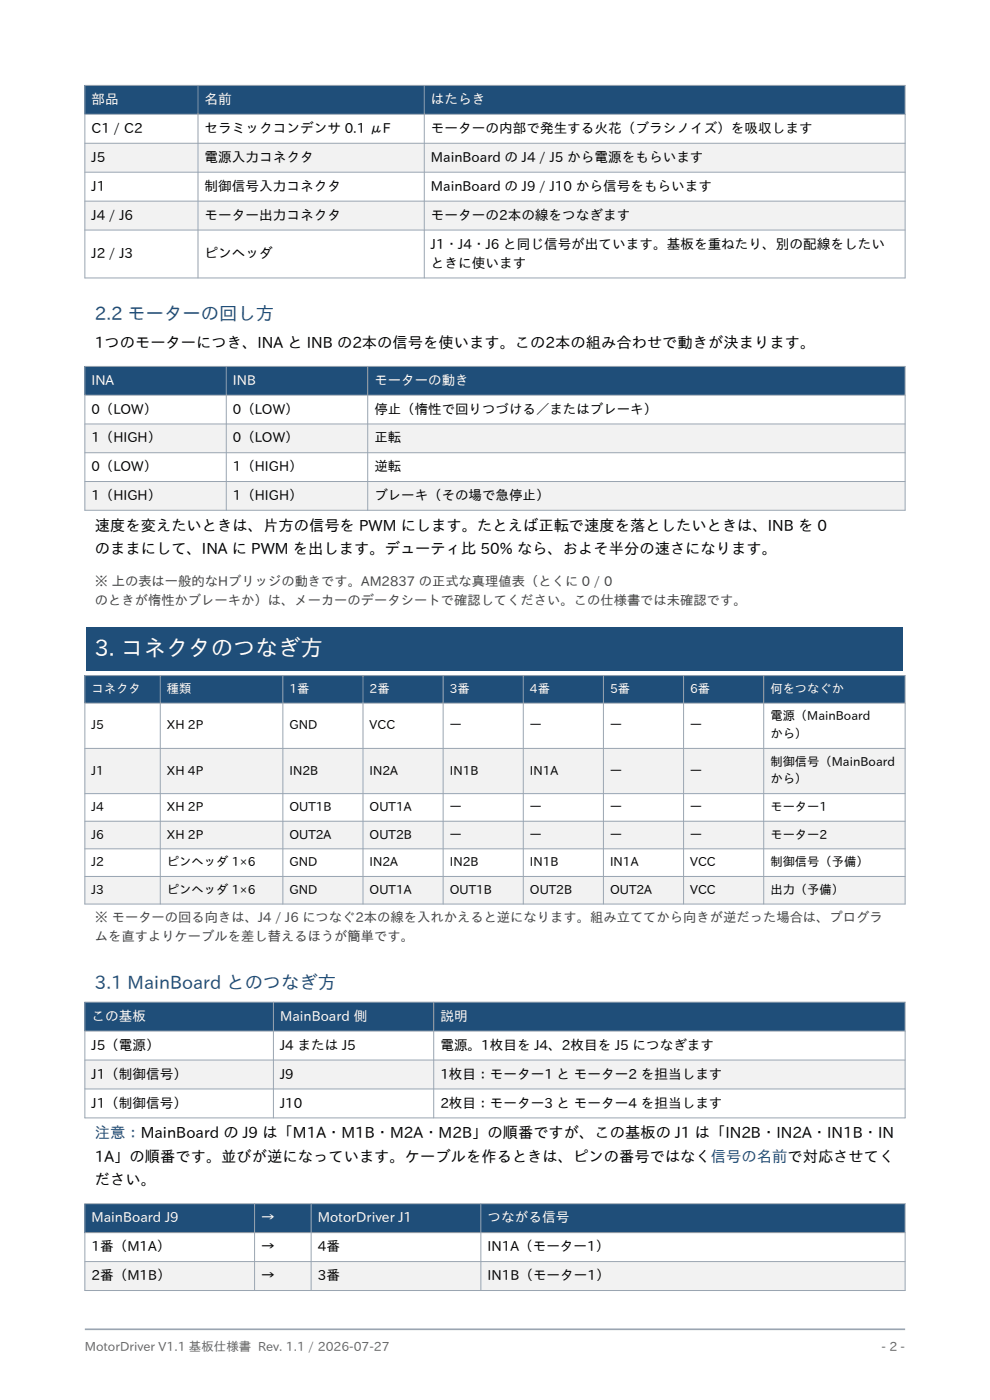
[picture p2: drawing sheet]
<svg xmlns="http://www.w3.org/2000/svg" width="210mm" height="297mm" viewBox="0 0 210 297" stroke-linecap="round" stroke-linejoin="round" font-family="sans-serif">
<defs><g id="words">
<text font-size="4.8" fill="#fff" x="20.1" y="139.3">3. コネクタのつなぎ方</text>
<g font-size="3.9" fill="#1f4e79">
<text x="20.1" y="67.8">2.2 モーターの回し方</text>
<text x="20.1" y="209.8">3.1 MainBoard とのつなぎ方</text>
</g>
<g font-size="3.2">
<text x="20.1" y="73.9">1つのモーターにつき、INA と INB の2本の信号を使います。この2本の組み合わせで動きが決まります。</text>
<text x="20.1" y="112.6">速度を変えたいときは、片方の信号を PWM にします。たとえば正転で速度を落としたいときは、INB を 0</text>
<text x="20.1" y="117.6">のままにして、INA に PWM を出します。デューティ比 50% なら、およそ半分の速さになります。</text>
<text x="20.1" y="246.5">1A」の順番です。並びが逆になっています。ケーブルを作るときは、ピンの番号ではなく信号の名前で対応させてく</text>
<text x="20.1" y="251.5">ださい。</text>
</g>
<text font-size="3.2" fill="#1f4e79" x="20.1" y="241.5">注意：MainBoard の J9 は「M1A・M1B・M2A・M2B」の順番ですが、この基板の J1 は「IN2B・IN2A・IN1B・IN</text>
<g font-size="2.9" fill="#fff">
<text x="19.4" y="22.1">部品</text>
<text x="43.4" y="22.1">名前</text>
<text x="91.4" y="22.1">はたらき</text>
<text x="19.4" y="81.7">INA</text>
<text x="49.4" y="81.7">INB</text>
<text x="79.4" y="81.7">モーターの動き</text>
<text x="19.4" y="216.6">この基板</text>
<text x="59.4" y="216.6">MainBoard 側</text>
<text x="93.4" y="216.6">説明</text>
<text x="19.4" y="259.3">MainBoard J9</text>
<text x="55.4" y="259.3">→</text>
<text x="67.4" y="259.3">MotorDriver J1</text>
<text x="103.4" y="259.3">つながる信号</text>
</g>
<g font-size="2.9">
<text x="19.4" y="28.2">C1 / C2</text>
<text x="43.4" y="28.2">セラミックコンデンサ 0.1 μF</text>
<text x="91.4" y="28.2">モーターの内部で発生する火花（ブラシノイズ）を吸収します</text>
<text x="19.4" y="34.3">J5</text>
<text x="43.4" y="34.3">電源入力コネクタ</text>
<text x="91.4" y="34.3">MainBoard の J4 / J5 から電源をもらいます</text>
<text x="19.4" y="40.5">J1</text>
<text x="43.4" y="40.5">制御信号入力コネクタ</text>
<text x="91.4" y="40.5">MainBoard の J9 / J10 から信号をもらいます</text>
<text x="19.4" y="46.6">J4 / J6</text>
<text x="43.4" y="46.6">モーター出力コネクタ</text>
<text x="91.4" y="46.6">モーターの2本の線をつなぎます</text>
<text x="91.4" y="52.8">J1・J4・J6 と同じ信号が出ています。基板を重ねたり、別の配線をしたい</text>
<text x="19.4" y="54.8">J2 / J3</text>
<text x="43.4" y="54.8">ピンヘッダ</text>
<text x="91.4" y="56.8">ときに使います</text>
<text x="19.4" y="87.8">0（LOW）</text>
<text x="49.4" y="87.8">0（LOW）</text>
<text x="79.4" y="87.8">停止（惰性で回りつづける／またはブレーキ）</text>
<text x="19.4" y="93.9">1（HIGH）</text>
<text x="49.4" y="93.9">0（LOW）</text>
<text x="79.4" y="93.9">正転</text>
<text x="19.4" y="100">0（LOW）</text>
<text x="49.4" y="100">1（HIGH）</text>
<text x="79.4" y="100">逆転</text>
<text x="19.4" y="106.1">1（HIGH）</text>
<text x="49.4" y="106.1">1（HIGH）</text>
<text x="79.4" y="106.1">ブレーキ（その場で急停止）</text>
<text x="19.4" y="222.7">J5（電源）</text>
<text x="59.4" y="222.7">J4 または J5</text>
<text x="93.4" y="222.7">電源。1枚目を J4、2枚目を J5 につなぎます</text>
<text x="19.4" y="228.8">J1（制御信号）</text>
<text x="59.4" y="228.8">J9</text>
<text x="93.4" y="228.8">1枚目：モーター1 と モーター2 を担当します</text>
<text x="19.4" y="235">J1（制御信号）</text>
<text x="59.4" y="235">J10</text>
<text x="93.4" y="235">2枚目：モーター3 と モーター4 を担当します</text>
<text x="19.4" y="265.4">1番（M1A）</text>
<text x="55.4" y="265.4">→</text>
<text x="67.4" y="265.4">4番</text>
<text x="103.4" y="265.4">IN1A（モーター1）</text>
<text x="19.4" y="271.6">2番（M1B）</text>
<text x="55.4" y="271.6">→</text>
<text x="67.4" y="271.6">3番</text>
<text x="103.4" y="271.6">IN1B（モーター1）</text>
</g>
<g font-size="2.8" fill="#444">
<text x="20.1" y="124.3">※ 上の表は一般的なHブリッジの動きです。AM2837 の正式な真理値表（とくに 0 / 0</text>
<text x="20.1" y="128.3">のときが惰性かブレーキか）は、メーカーのデータシートで確認してください。この仕様書では未確認です。</text>
<text x="20.1" y="195.7">※ モーターの回る向きは、J4 / J6 につなぐ2本の線を入れかえると逆になります。組み立ててから向きが逆だった場合は、プログラ</text>
<text x="20.1" y="199.7">ムを直すよりケーブルを差し替えるほうが簡単です。</text>
</g>
<g font-size="2.6" fill="#fff">
<text x="19.4" y="147">コネクタ</text>
<text x="35.4" y="147">種類</text>
<text x="61.4" y="147">1番</text>
<text x="78.4" y="147">2番</text>
<text x="95.4" y="147">3番</text>
<text x="112.4" y="147">4番</text>
<text x="129.4" y="147">5番</text>
<text x="146.4" y="147">6番</text>
<text x="163.4" y="147">何をつなぐか</text>
</g>
<g font-size="2.6">
<text x="19.4" y="154.7">J5</text>
<text x="35.4" y="154.7">XH 2P</text>
<text x="61.4" y="154.7">GND</text>
<text x="78.4" y="154.7">VCC</text>
<text x="95.4" y="154.7">—</text>
<text x="112.4" y="154.7">—</text>
<text x="129.4" y="154.7">—</text>
<text x="146.4" y="154.7">—</text>
<text x="163.4" y="152.8">電源（MainBoard</text>
<text x="163.4" y="156.6">から）</text>
<text x="19.4" y="164.3">J1</text>
<text x="35.4" y="164.3">XH 4P</text>
<text x="61.4" y="164.3">IN2B</text>
<text x="78.4" y="164.3">IN2A</text>
<text x="95.4" y="164.3">IN1B</text>
<text x="112.4" y="164.3">IN1A</text>
<text x="129.4" y="164.3">—</text>
<text x="146.4" y="164.3">—</text>
<text x="163.4" y="162.4">制御信号（MainBoard</text>
<text x="163.4" y="166.2">から）</text>
<text x="19.4" y="172">J4</text>
<text x="35.4" y="172">XH 2P</text>
<text x="61.4" y="172">OUT1B</text>
<text x="78.4" y="172">OUT1A</text>
<text x="95.4" y="172">—</text>
<text x="112.4" y="172">—</text>
<text x="129.4" y="172">—</text>
<text x="146.4" y="172">—</text>
<text x="163.4" y="172">モーター1</text>
<text x="19.4" y="177.9">J6</text>
<text x="35.4" y="177.9">XH 2P</text>
<text x="61.4" y="177.9">OUT2A</text>
<text x="78.4" y="177.9">OUT2B</text>
<text x="95.4" y="177.9">—</text>
<text x="112.4" y="177.9">—</text>
<text x="129.4" y="177.9">—</text>
<text x="146.4" y="177.9">—</text>
<text x="163.4" y="177.9">モーター2</text>
<text x="19.4" y="183.7">J2</text>
<text x="35.4" y="183.7">ピンヘッダ 1×6</text>
<text x="61.4" y="183.7">GND</text>
<text x="78.4" y="183.7">IN2A</text>
<text x="95.4" y="183.7">IN2B</text>
<text x="112.4" y="183.7">IN1B</text>
<text x="129.4" y="183.7">IN1A</text>
<text x="146.4" y="183.7">VCC</text>
<text x="163.4" y="183.7">制御信号（予備）</text>
<text x="19.4" y="189.6">J3</text>
<text x="35.4" y="189.6">ピンヘッダ 1×6</text>
<text x="61.4" y="189.6">GND</text>
<text x="78.4" y="189.6">OUT1A</text>
<text x="95.4" y="189.6">OUT1B</text>
<text x="112.4" y="189.6">OUT2B</text>
<text x="129.4" y="189.6">OUT2A</text>
<text x="146.4" y="189.6">VCC</text>
<text x="163.4" y="189.6">出力（予備）</text>
</g>
<g font-size="2.6" fill="#666">
<text x="18" y="286.5">MotorDriver V1.1 基板仕様書 Rev. 1.1 / 2026-07-27</text>
<text x="187" y="286.5">- 2 -</text>
</g>
</g></defs>
<path d="M18 282h174" fill="none" stroke="#9aa5b1" stroke-width=".35"/>
<path d="M18 18.1h174v6.2h-174z" fill-rule="evenodd" fill="#1f4e79"/>
<g fill="#f2f2f2">
<path d="M18 30.4h174v6.1h-174z" fill-rule="evenodd"/>
<path d="M18 42.7h174v6.1h-174z" fill-rule="evenodd"/>
</g>
<path d="M18 18.1h174v40.9h-174zM42 18.1v40.9M90 18.1v40.9M18 24.3h174M18 30.4h174M18 36.5h174M18 42.7h174M18 48.8h174" fill="none" stroke="#9aa5b1" stroke-width=".21"/>
<path d="M18 77.7h174v6.1h-174z" fill-rule="evenodd" fill="#1f4e79"/>
<g fill="#f2f2f2">
<path d="M18 89.9h174v6.1h-174z" fill-rule="evenodd"/>
<path d="M18 102.1h174v6.2h-174z" fill-rule="evenodd"/>
</g>
<path d="M18 77.7h174v30.6h-174zM48 77.7v30.6M78 77.7v30.6M18 83.8h174M18 89.9h174M18 96h174M18 102.1h174" fill="none" stroke="#9aa5b1" stroke-width=".21"/>
<g fill="#1f4e79">
<path d="M18.4 133.1h173.2v9.2h-173.2z" fill-rule="evenodd"/>
<path d="M18 143.3h174v5.9h-174z" fill-rule="evenodd"/>
</g>
<g fill="#f2f2f2">
<path d="M18 158.8h174v9.6h-174z" fill-rule="evenodd"/>
<path d="M18 174.2h174v5.9h-174z" fill-rule="evenodd"/>
<path d="M18 185.9h174v5.9h-174z" fill-rule="evenodd"/>
</g>
<g fill="none" stroke="#9aa5b1" stroke-width=".21">
<path d="M18 143.3h174v48.5h-174zM18 149.2h174M18 158.8h174M34 143.3v48.5M60 143.3v48.5M77 143.3v48.5M94 143.3v48.5M111 143.3v48.5M128 143.3v48.5M145 143.3v48.5M162 143.3v48.5M18 168.4h174"/>
<path d="M18 174.2h174M18 180.1h174M18 185.9h174"/>
</g>
<path d="M18 212.6h174v6.1h-174z" fill-rule="evenodd" fill="#1f4e79"/>
<path d="M18 224.9h174v6.1h-174z" fill-rule="evenodd" fill="#f2f2f2"/>
<path d="M18 212.6h174v24.6h-174zM18 218.7h174M58 212.6v24.6M92 212.6v24.6M18 224.9h174M18 231h174" fill="none" stroke="#9aa5b1" stroke-width=".21"/>
<path d="M18 255.4h174v6.1h-174z" fill-rule="evenodd" fill="#1f4e79"/>
<path d="M18 267.6h174v6.2h-174z" fill-rule="evenodd" fill="#f2f2f2"/>
<path d="M18 255.4h174v18.4h-174zM54 255.4v18.4M66 255.4v18.4M102 255.4v18.4M18 261.5h174M18 267.6h174" fill="none" stroke="#9aa5b1" stroke-width=".21"/>
<use href="#words"/>
</svg>
